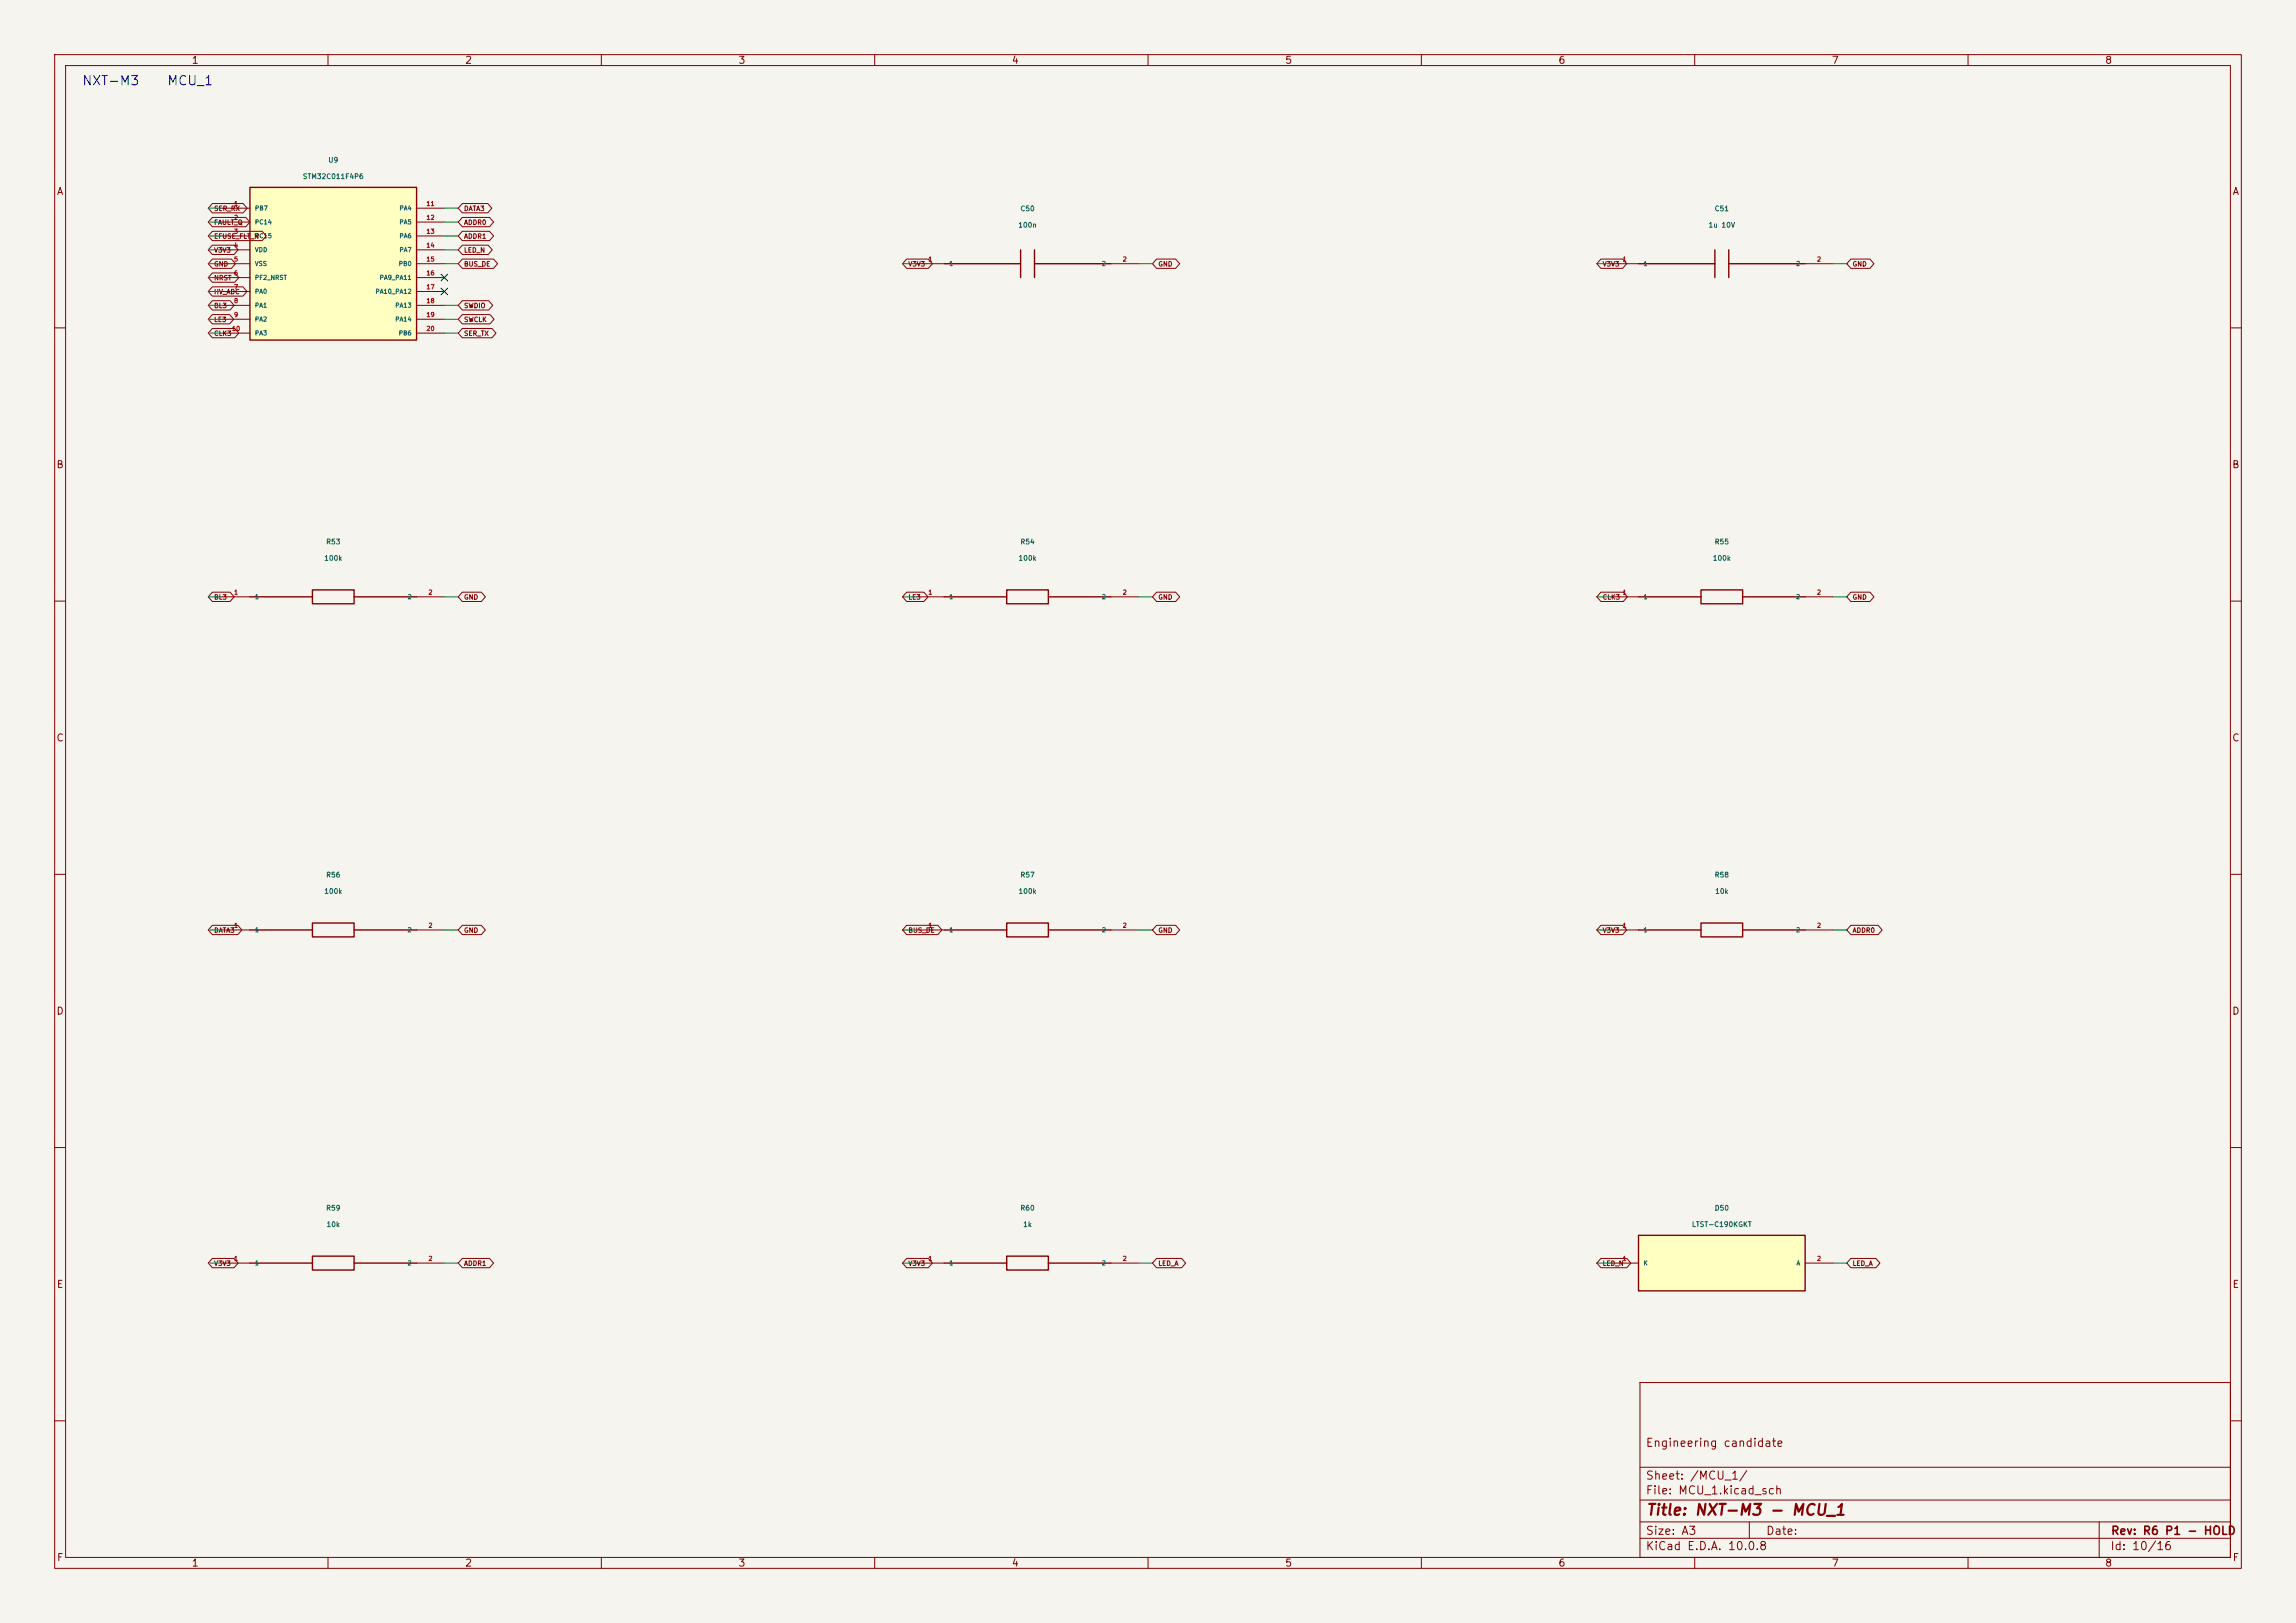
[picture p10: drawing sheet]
<svg xmlns="http://www.w3.org/2000/svg" width="420mm" height="297mm" viewBox="0 0 420 297" stroke-linecap="round" stroke-linejoin="round" font-family="sans-serif">
<defs><g id="words">
<text font-size="2" fill="#840000" x="301" y="277.8">Title: NXT-M3 - MCU_1</text>
<g font-size="1.7" fill="#0000c2">
<text x="14.9" y="16">NXT-M3</text>
<text x="30.5" y="16">MCU_1</text>
</g>
<g font-size="1.5" fill="#840000">
<text x="300.9" y="265.1">Engineering candidate</text>
<text x="300.9" y="273.8">File: MCU_1.kicad_sch</text>
<text x="300.9" y="271.1">Sheet: /MCU_1/</text>
<text x="300.9" y="281.2">Size: A3</text>
<text x="322.9" y="281.2">Date:</text>
<text x="386" y="281.2">Rev: R6 P1 - HOLD</text>
<text x="300.9" y="284">KiCad E.D.A. 10.0.8</text>
<text x="385.9" y="284">Id: 10/16</text>
</g>
<g font-size="1.3" fill="#840000">
<text x="35" y="12">1</text>
<text x="85" y="12">2</text>
<text x="135" y="12">3</text>
<text x="185" y="12">4</text>
<text x="235" y="12">5</text>
<text x="285" y="12">6</text>
<text x="335" y="12">7</text>
<text x="385" y="12">8</text>
<text x="10.3" y="36">A</text>
<text x="408.3" y="36">A</text>
<text x="10.2" y="86">B</text>
<text x="408.2" y="86">B</text>
<text x="10.2" y="136">C</text>
<text x="408.2" y="136">C</text>
<text x="10.2" y="186">D</text>
<text x="408.2" y="186">D</text>
<text x="10.3" y="236">E</text>
<text x="408.3" y="236">E</text>
<text x="10.3" y="286">F</text>
<text x="35" y="287">1</text>
<text x="85" y="287">2</text>
<text x="135" y="287">3</text>
<text x="185" y="287">4</text>
<text x="235" y="287">5</text>
<text x="285" y="287">6</text>
<text x="335" y="287">7</text>
<text x="385" y="287">8</text>
<text x="408.3" y="286">F</text>
</g>
<g font-size=".9" fill="#006464">
<text x="60" y="30">U9</text>
<text x="55.3" y="33">STM32C011F4P6</text>
<text x="186.2" y="41.9">100n</text>
<text x="186.6" y="38.9">C50</text>
<text x="312.4" y="41.9">1u 10V</text>
<text x="313.6" y="38.9">C51</text>
<text x="59.6" y="99.8">R53</text>
<text x="186.6" y="99.8">R54</text>
<text x="313.6" y="99.8">R55</text>
<text x="59.2" y="102.8">100k</text>
<text x="186.2" y="102.8">100k</text>
<text x="313.2" y="102.8">100k</text>
<text x="59.6" y="160.8">R56</text>
<text x="186.6" y="160.8">R57</text>
<text x="313.6" y="160.8">R58</text>
<text x="59.2" y="163.8">100k</text>
<text x="186.2" y="163.8">100k</text>
<text x="313.6" y="163.8">10k</text>
<text x="59.6" y="221.7">R59</text>
<text x="186.6" y="221.7">R60</text>
<text x="313.6" y="221.7">D50</text>
<text x="59.6" y="224.7">10k</text>
<text x="187.1" y="224.7">1k</text>
<text x="309.4" y="224.7">LTST-C190KGKT</text>
</g>
<g font-size=".9" fill="#840000">
<text x="39.1" y="38.8">SER_RX</text>
<text x="39.1" y="41.3">FAULT_Q</text>
<text x="84.8" y="38.8">DATA3</text>
<text x="84.8" y="41.3">ADDR0</text>
<text x="39.1" y="43.9">EFUSE_FLT_N</text>
<text x="39.1" y="46.4">V3V3</text>
<text x="84.8" y="43.9">ADDR1</text>
<text x="84.8" y="46.4">LED_N</text>
<text x="39.1" y="51.5">NRST</text>
<text x="39.1" y="49">GND</text>
<text x="84.8" y="49">BUS_DE</text>
<text x="166.1" y="49">V3V3</text>
<text x="211.8" y="49">GND</text>
<text x="293.1" y="49">V3V3</text>
<text x="338.8" y="49">GND</text>
<text x="39.1" y="54">HV_ADC</text>
<text x="39.1" y="56.6">BL3</text>
<text x="39.1" y="59.1">LE3</text>
<text x="84.8" y="56.6">SWDIO</text>
<text x="84.8" y="59.1">SWCLK</text>
<text x="39.1" y="61.7">CLK3</text>
<text x="84.8" y="61.7">SER_TX</text>
<text x="39.1" y="109.9">BL3</text>
<text x="84.8" y="109.9">GND</text>
<text x="166.1" y="109.9">LE3</text>
<text x="211.8" y="109.9">GND</text>
<text x="293.1" y="109.9">CLK3</text>
<text x="338.8" y="109.9">GND</text>
<text x="39.1" y="170.9">DATA3</text>
<text x="84.8" y="170.9">GND</text>
<text x="166.1" y="170.9">BUS_DE</text>
<text x="211.8" y="170.9">GND</text>
<text x="293.1" y="170.9">V3V3</text>
<text x="338.8" y="170.9">ADDR0</text>
<text x="39.1" y="231.8">V3V3</text>
<text x="84.8" y="231.8">ADDR1</text>
<text x="166.1" y="231.8">V3V3</text>
<text x="211.8" y="231.8">LED_A</text>
<text x="293.1" y="231.8">LED_N</text>
<text x="338.8" y="231.8">LED_A</text>
</g>
<g font-size=".8" fill="#a90000">
<text x="42.7" y="37.9">1</text>
<text x="42.7" y="40.4">2</text>
<text x="77.9" y="37.9">11</text>
<text x="77.9" y="40.4">12</text>
<text x="42.7" y="43">3</text>
<text x="42.7" y="45.5">4</text>
<text x="77.9" y="43">13</text>
<text x="77.9" y="45.5">14</text>
<text x="42.7" y="48">5</text>
<text x="42.7" y="50.6">6</text>
<text x="42.7" y="53.1">7</text>
<text x="77.9" y="48">15</text>
<text x="77.9" y="50.6">16</text>
<text x="77.9" y="53.1">17</text>
<text x="169.7" y="48">1</text>
<text x="205.3" y="48">2</text>
<text x="296.7" y="48">1</text>
<text x="332.3" y="48">2</text>
<text x="42.7" y="55.7">8</text>
<text x="42.7" y="58.2">9</text>
<text x="77.9" y="55.7">18</text>
<text x="77.9" y="58.2">19</text>
<text x="42.3" y="60.7">10</text>
<text x="77.9" y="60.7">20</text>
<text x="42.7" y="109">1</text>
<text x="78.3" y="109">2</text>
<text x="169.7" y="109">1</text>
<text x="205.3" y="109">2</text>
<text x="296.7" y="109">1</text>
<text x="332.3" y="109">2</text>
<text x="42.7" y="170">1</text>
<text x="78.3" y="170">2</text>
<text x="169.7" y="170">1</text>
<text x="205.3" y="170">2</text>
<text x="296.7" y="170">1</text>
<text x="332.3" y="170">2</text>
<text x="42.7" y="230.9">1</text>
<text x="78.3" y="230.9">2</text>
<text x="169.7" y="230.9">1</text>
<text x="205.3" y="230.9">2</text>
<text x="296.7" y="230.9">1</text>
<text x="332.3" y="230.9">2</text>
</g>
<g font-size=".8" fill="#006464">
<text x="46.5" y="38.7">PB7</text>
<text x="46.5" y="41.2">PC14</text>
<text x="73" y="38.7">PA4</text>
<text x="73" y="41.2">PA5</text>
<text x="46.5" y="43.8">PC15</text>
<text x="46.5" y="46.3">VDD</text>
<text x="73" y="43.8">PA6</text>
<text x="73" y="46.3">PA7</text>
<text x="46.5" y="48.9">VSS</text>
<text x="46.5" y="51.4">PF2_NRST</text>
<text x="46.5" y="53.9">PA0</text>
<text x="68.6" y="53.9">PA10_PA12</text>
<text x="69.4" y="51.4">PA9_PA11</text>
<text x="72.9" y="48.9">PB0</text>
<text x="173.5" y="48.9">1</text>
<text x="201.5" y="48.9">2</text>
<text x="300.5" y="48.9">1</text>
<text x="328.5" y="48.9">2</text>
<text x="46.5" y="56.5">PA1</text>
<text x="46.5" y="59">PA2</text>
<text x="72.2" y="56.5">PA13</text>
<text x="72.2" y="59">PA14</text>
<text x="46.5" y="61.6">PA3</text>
<text x="72.9" y="61.6">PB6</text>
<text x="46.5" y="109.8">1</text>
<text x="74.5" y="109.8">2</text>
<text x="173.5" y="109.8">1</text>
<text x="201.5" y="109.8">2</text>
<text x="300.5" y="109.8">1</text>
<text x="328.5" y="109.8">2</text>
<text x="46.5" y="170.8">1</text>
<text x="74.5" y="170.8">2</text>
<text x="173.5" y="170.8">1</text>
<text x="201.5" y="170.8">2</text>
<text x="300.5" y="170.8">1</text>
<text x="328.5" y="170.8">2</text>
<text x="46.5" y="231.7">1</text>
<text x="74.5" y="231.7">2</text>
<text x="173.5" y="231.7">1</text>
<text x="201.5" y="231.7">2</text>
<text x="300.5" y="231.7">K</text>
<text x="328.5" y="231.7">A</text>
</g>
</g></defs>
<path d="M0 0h420v297h-420z" fill="#f5f4ef" stroke="#f5f4ef" stroke-width=".18"/>
<g fill="none" stroke="#840000" stroke-width=".18">
<path d="M10 10h400v277h-400zM12 12h396v273h-396zM60 10v2M110 10v2M160 10v2M210 10v2M260 10v2M310 10v2M360 10v2M167.6 48.3h5.1M203.2 48.3h5.1M10 60h2"/>
<path d="M408 60h2M10 110h2M40.6 109.2h5.1M76.2 109.2h5.1M167.6 109.2h5.1M203.2 109.2h5.1M408 110h2M10 160h2M408 160h2M10 210h2M408 210h2M300 253h108v32h-108z"/>
<path d="M10 260h2M300 278.5h108M300 274.5h108M300 268.5h108M320 278.5v3M384 278.5v6.5M408 260h2M60 285v2M110 285v2M160 285v2M210 285v2M260 285v2"/>
<path d="M300 281.5h108M310 285v2M360 285v2"/>
</g>
<path d="M172.7 48.3h14M186.7 45.7v5.1M189.2 48.3h14M189.2 45.7v5.1M45.7 109.2h11.4M57.1 108h7.7v2.5h-7.7zM64.8 109.2h11.4M172.7 109.2h11.4M184.1 108h7.7v2.5h-7.7zM191.8 109.2h11.4" fill="none" stroke="#840000" stroke-width=".25"/>
<path d="M299.7 226.1h30.5v10.1h-30.5z" fill="#ffffc2"/>
<g fill="none" stroke="#840000" stroke-width=".25">
<path d="M299.7 48.3h14M313.7 45.7v5.1M316.2 48.3h14M316.2 45.7v5.1M299.7 109.2h11.4M311.1 108h7.7v2.5h-7.7zM318.8 109.2h11.4M299.7 170.2h11.4M311.1 168.9h7.7v2.6h-7.7zM318.8 170.2h11.4M45.7 231.1h11.4M57.1 229.9h7.7v2.5h-7.7z"/>
<path d="M64.8 231.1h11.4M299.7 226.1h30.5v10.1h-30.5z"/>
</g>
<path d="M294.6 48.3h5.1M330.2 48.3h5.1M294.6 109.2h5.1M330.2 109.2h5.1M294.6 170.2h5.1M330.2 170.2h5.1M40.6 231.1h5.1M76.2 231.1h5.1M294.6 231.1h5.1M330.2 231.1h5.1" fill="none" stroke="#840000" stroke-width=".18"/>
<path d="M45.7 34.3h30.5v27.9h-30.5z" fill="#ffffc2"/>
<path d="M45.7 34.3h30.5v27.9h-30.5zM45.7 170.2h11.4M57.1 168.9h7.7v2.6h-7.7zM64.8 170.2h11.4M172.7 170.2h11.4M184.1 168.9h7.7v2.6h-7.7zM191.8 170.2h11.4M172.7 231.1h11.4M184.1 229.9h7.7v2.5h-7.7zM191.8 231.1h11.4" fill="none" stroke="#840000" stroke-width=".25"/>
<g fill="none" stroke="#840000" stroke-width=".18">
<path d="M38.8 37.2h5.7l.7 .9-.7 .9h-5.7l-.7-.9zM38.8 39.8h6.2l.7 .8-.7 .9h-6.2l-.7-.9zM40.6 38.1h5.1M76.2 38.1h5.1M84.6 37.2h4.6l.8 .9-.8 .9h-4.6l-.8-.9zM84.6 39.8h4.9l.8 .8-.8 .9h-4.9l-.8-.9zM38.8 49.9h4.1l.8 .9-.8 .9h-4.1l-.7-.9zM38.8 42.3h9.2l.7 .9-.7 .8h-9.2l-.7-.8zM38.8 44.9h4l.8 .8-.8 .9h-4l-.7-.9zM38.8 47.4h3.5l.8 .9-.8 .8h-3.5l-.7-.8zM38.8 52.5h5.6l.8 .8-.8 .9h-5.6l-.7-.9zM38.8 55h3.3l.7 .9-.7 .8h-3.3l-.7-.8z"/>
<path d="M38.8 57.6h3.2l.7 .8-.7 .9h-3.2l-.7-.9zM40.6 40.6h5.1M40.6 43.2h5.1M40.6 45.7h5.1M40.6 48.3h5.1M40.6 50.8h5.1M40.6 53.3h5.1M40.6 55.9h5.1M40.6 58.4h5.1M76.2 40.6h5.1M76.2 43.2h5.1M76.2 45.7h5.1"/>
<path d="M76.2 48.3h5.1M76.2 50.8h5.1M76.2 53.3h5.1M76.2 55.9h5.1M76.2 58.4h5.1M84.6 55h4.8l.7 .9-.7 .8h-4.8l-.8-.8zM84.6 57.6h5l.8 .8-.8 .9h-5l-.8-.9zM84.6 42.3h4.9l.8 .9-.8 .8h-4.9l-.8-.8zM84.6 44.9h4.7l.7 .8-.7 .9h-4.7l-.8-.9zM84.6 47.4h5.7l.7 .9-.7 .8h-5.7l-.8-.8zM165.8 47.4h4l.8 .9-.8 .8h-4l-.7-.8zM211.6 47.4h3.4l.8 .9-.8 .8h-3.4l-.8-.8z"/>
<path d="M292.8 47.4h4l.8 .9-.8 .8h-4l-.7-.8zM338.6 47.4h3.4l.8 .9-.8 .8h-3.4l-.8-.8zM38.8 60.1h4.1l.8 .9-.8 .8h-4.1l-.7-.8zM40.6 61h5.1M76.2 61h5.1M84.6 60.1h5.4l.7 .9-.7 .8h-5.4l-.8-.8zM38.8 108.4h3.3l.7 .8-.7 .9h-3.3l-.7-.9zM84.6 108.4h3.4l.8 .8-.8 .9h-3.4l-.8-.9zM165.8 108.4h3.2l.7 .8-.7 .9h-3.2l-.7-.9zM211.6 108.4h3.4l.8 .8-.8 .9h-3.4l-.8-.9zM292.8 108.4h4.1l.8 .8-.8 .9h-4.1l-.7-.9zM338.6 108.4h3.4l.8 .8-.8 .9h-3.4l-.8-.9z"/>
<path d="M38.8 169.3h4.7l.7 .9-.7 .8h-4.7l-.7-.8zM40.6 170.2h5.1M76.2 170.2h5.1M84.6 169.3h3.4l.8 .9-.8 .8h-3.4l-.8-.8zM165.8 169.3h5.8l.7 .9-.7 .8h-5.8l-.7-.8zM167.6 170.2h5.1M203.2 170.2h5.1M211.6 169.3h3.4l.8 .9-.8 .8h-3.4l-.8-.8zM292.8 169.3h4l.8 .9-.8 .8h-4l-.7-.8zM338.6 169.3h4.9l.8 .9-.8 .8h-4.9l-.8-.8zM38.8 230.3h4l.8 .8-.8 .9h-4l-.7-.9zM84.6 230.3h4.9l.8 .8-.8 .9h-4.9l-.8-.9z"/>
<path d="M165.8 230.3h4l.8 .8-.8 .9h-4l-.7-.9zM167.6 231.1h5.1M203.2 231.1h5.1M211.6 230.3h4.5l.8 .8-.8 .9h-4.5l-.8-.9zM292.8 230.3h4.8l.7 .8-.7 .9h-4.8l-.7-.9zM338.6 230.3h4.5l.8 .8-.8 .9h-4.5l-.8-.9z"/>
</g>
<g fill="none" stroke="#009600" stroke-width=".18">
<path d="M38.1 38.1h2.5M81.3 38.1h2.5M38.1 40.6h2.5M38.1 43.2h2.5M38.1 45.7h2.5M38.1 50.8h2.5M38.1 53.3h2.5M38.1 55.9h2.5M38.1 58.4h2.5M38.1 48.3h2.5M81.3 40.6h2.5M81.3 43.2h2.5"/>
<path d="M81.3 45.7h2.5M81.3 55.9h2.5M81.3 58.4h2.5M81.3 48.3h2.5M165.1 48.3h2.5M208.3 48.3h2.5M292.1 48.3h2.5M335.3 48.3h2.5M38.1 61h2.5M81.3 61h2.5M38.1 109.2h2.5M81.3 109.2h2.5"/>
<path d="M165.1 109.2h2.5M208.3 109.2h2.5M292.1 109.2h2.5M335.3 109.2h2.5M38.1 170.2h2.5M81.3 170.2h2.5M165.1 170.2h2.5M208.3 170.2h2.5M292.1 170.2h2.5M335.3 170.2h2.5M38.1 231.1h2.5M81.3 231.1h2.5"/>
<path d="M165.1 231.1h2.5M208.3 231.1h2.5M292.1 231.1h2.5M335.3 231.1h2.5"/>
</g>
<path d="M80.7 50.2l1.2 1.2M80.7 52.7l1.2 1.2M81.9 50.2l-1.2 1.2M81.9 52.7l-1.2 1.2" fill="none" stroke="#000084" stroke-width=".18"/>
<use href="#words"/>
</svg>
